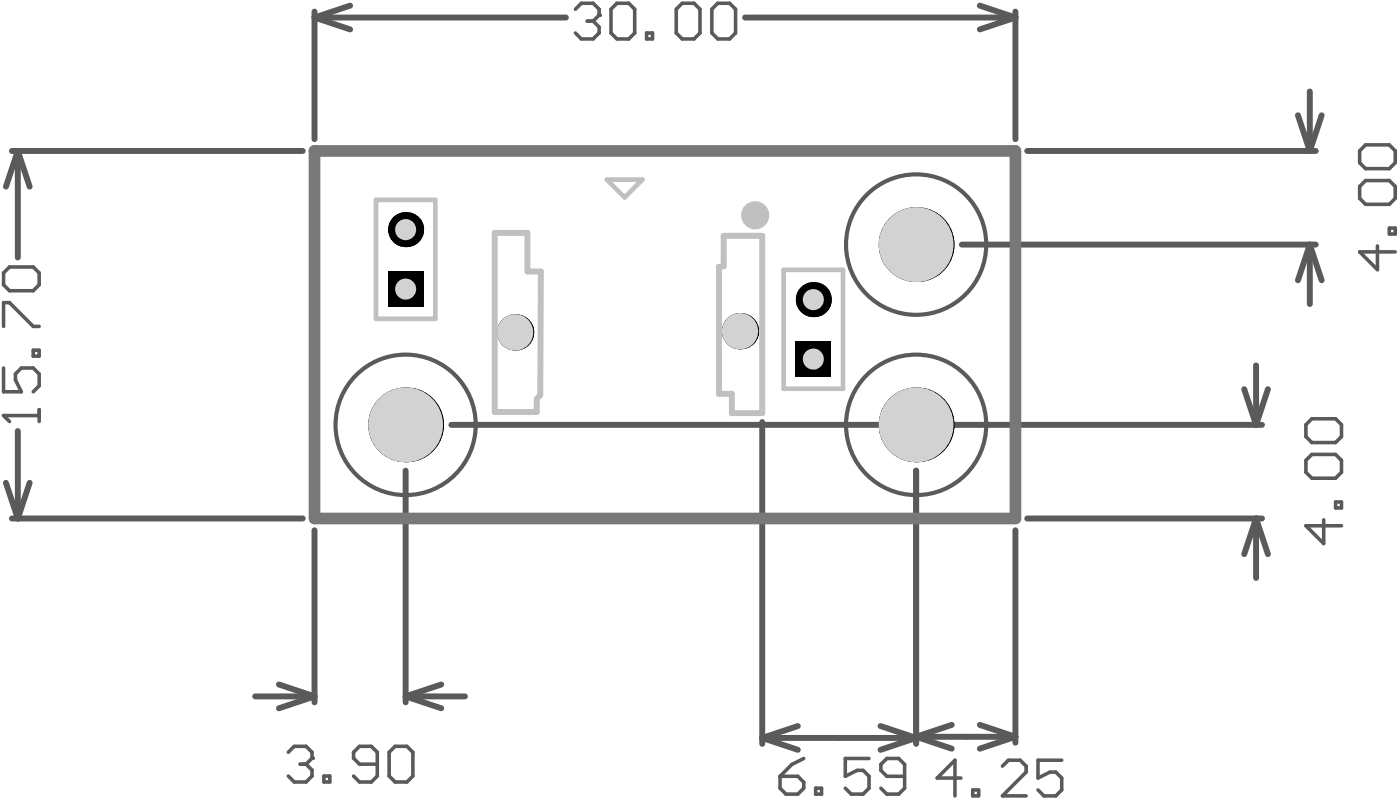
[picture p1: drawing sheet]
<svg xmlns="http://www.w3.org/2000/svg" width="199mm" height="114mm" viewBox="0 0 199 114" stroke-linecap="round" stroke-linejoin="round" font-family="sans-serif">
<g fill="none" stroke="#5a5a5a" stroke-width=".84">
<path d="M44.8 1.6v18.2M44.8 2.5l5 1.7M44.8 2.5h35.8M49.8 .8l-5 1.7M106.1 2.5h38.5M139.5 .8l5.1 1.7M144.6 1.6v18.2M144.6 2.5l-5.1 1.7M184.8 16.4l1.7 5.1M186.5 13v8.5M188.2 16.4l-1.7 5.1M1.7 21.5h41.4"/>
<path d="M2.5 21.5l1.7 5.1M2.5 21.5v15.1M2.5 21.5l-1.7 5.1M136.9 34.8h50.4M146.2 21.5h41.1M186.5 34.8l1.7 5.1M186.5 34.8v8.5M186.5 34.8l-1.7 5.1M177.1 55.4l1.7 5M178.8 52v8.4M180.5 55.4l-1.7 5M.8 68.7l1.7 5.1"/>
<path d="M1.7 73.8h41.4M2.5 61.3v12.5M4.2 68.7l-1.7 5.1M44.8 75.4v24.5M57.8 67v32.9M64.3 60.4h115.4M108.5 60v45.8M130.4 67v38.8M144.6 75.4v30.3M146.2 73.8h33.5M178.8 73.8l1.7 5M178.8 73.8v8.4"/>
<path d="M178.8 73.8l-1.7 5M36.3 99.1h8.5M39.7 97.4l5.1 1.7M44.8 99.1l-5.1 1.7M57.8 99.1h8.4M57.8 99.1l5 1.7M62.8 97.4l-5 1.7M108.5 105h21.9M108.5 105l5.1 1.7M113.6 103.3l-5.1 1.7M125.4 103.3l5 1.7M130.4 105l-5 1.7"/>
<path d="M130.4 104.8l5.1 1.7M130.4 104.8h14.2M135.5 103.1l-5.1 1.7M139.5 103.1l5.1 1.7M144.6 104.8l-5.1 1.7"/>
</g>
<path d="M41 107l.9-.8h1.7l.8 .8v.9" fill="none" stroke="#5a5a5a" stroke-width=".51"/>
<circle cx="44.4" cy="107.9" r=".25" fill="#5a5a5a"/>
<g fill="none" stroke="#5a5a5a" stroke-width=".51">
<path d="M81.9 1.3l.9-.8h1.7l.8 .8v.9M186.8 59.6h3.3l.9 .8v1.7l-.9 .9h-3.3l-.9-.9v-1.7zM186.8 64.6h3.3l.9 .9v1.7l-.9 .8h-3.3l-.9-.8v-1.7zM188.5 73.9v3.4l-2.6-2.5h5.1M190.1 71.4h.9v.9h-.9zM42.7 108.7h.9M43.6 108.7l.8 .9v.8l-.8 .8h-1.7l-.9-.8M44.4 107.9l-.8 .8M46.1 110.4h.9v.8h-.9zM53.7 108.7h-2.5l-.9-.8v-.9l.9-.8h1.7l.8 .8v3.4l-.8 .8h-1.7l-.9-.8M56.2 106.2h1.7l.9 .8v3.4l-.9 .8h-1.7l-.8-.8v-3.4zM111.1 110.4h2.5l.8 .9v.8l-.8 .9h-1.7l-.8-.9z"/>
<path d="M114.4 107.9l-1.7 .8-1.6 1.7M116.1 112.1h.9v.9h-.9zM123.7 107.9h-3.4v2.5l1.7-.8h.9l.8 .8v1.7l-.8 .9h-1.7l-.9-.9M128.8 110.4h-2.5l-.9-.8v-.9l.9-.8h1.6l.9 .8v3.4l-.9 .9h-1.6l-.9-.9M136.8 110.7h-3.4l2.6-2.6v5.1M138.5 112.4h.8v.8h-.8zM142.7 109l.9-.9h1.6l.9 .9v.8l-3.4 3.4h3.4M151.2 108.1h-3.4v2.6l1.7-.9h.8l.9 .9v1.7l-.9 .8h-1.7l-.8-.8"/>
</g>
<circle cx="85.3" cy="2.2" r=".25" fill="#5a5a5a"/>
<g fill="none" stroke="#5a5a5a" stroke-width=".51">
<path d="M83.6 3h.9M84.5 3l.8 .8v.9l-.8 .8h-1.7l-.9-.8M85.3 2.2l-.8 .8M87.8 .5h1.7l.9 .8v3.4l-.9 .8h-1.7l-.8-.8v-3.4zM92.1 4.7h.8v.8h-.8zM97.1 .5h1.7l.9 .8v3.4l-.9 .8h-1.7l-.8-.8v-3.4zM102.2 .5h1.7l.8 .8v3.4l-.8 .8h-1.7l-.9-.8v-3.4zM194.4 20.6h3.4l.8 .9v1.6l-.8 .9h-3.4l-.8-.9v-1.6zM194.4 25.7h3.4l.8 .8v1.7l-.8 .9h-3.4l-.8-.9v-1.7zM196.1 35v3.4l-2.5-2.6h5M197.8 32.4h.8v.9h-.8zM.5 59.1h5.1"/>
<path d="M5.6 58.3v1.7"/>
</g>
<circle cx=".5" cy="59.1" r=".25" fill="#5a5a5a"/>
<path d="M1.4 38h3.3l.9 .8v1.7l-.9 .9h-3.3l-.9-.9v-1.7zM.5 59.1l.9 .9M.5 46.4v-3.3h.9l3.3 3.3h.9M.5 52.4v3.3h2.5l-.8-1.7v-.8l.8-.8h1.7l.9 .8v1.7l-.9 .8M4.7 49.8h.9v.9h-.9z" fill="none" stroke="#5a5a5a" stroke-width=".51"/>
<g fill="none" stroke="#5a5a5a" stroke-width=".59">
<circle cx="130.4" cy="34.8" r="10"/>
<circle cx="57.7" cy="60.4" r="10"/>
<circle cx="130.4" cy="60.4" r="10"/>
</g>
<circle cx="44.8" cy="21.5" r=".83" fill="#787878"/>
<path d="M44.8 21.5h99.8v52.3h-99.8z" fill="none" stroke="#787878" stroke-width="1.7"/>
<circle cx="73.3" cy="47.3" r="2.58" fill="#000"/>
<circle cx="73.3" cy="47.3" r="2.58" fill="#d2d2d2"/>
<circle cx="130.4" cy="60.4" r="5.3" fill="#000"/>
<circle cx="130.4" cy="60.4" r="5.3" fill="#d2d2d2"/>
<circle cx="130.4" cy="34.8" r="5.3" fill="#000"/>
<circle cx="130.4" cy="34.8" r="5.3" fill="#d2d2d2"/>
<circle cx="105.4" cy="47.1" r="2.58" fill="#000"/>
<circle cx="105.4" cy="47.1" r="2.58" fill="#d2d2d2"/>
<path d="M113.3 48.6h5v5h-5z" fill-rule="evenodd" fill="#000"/>
<circle cx="115.8" cy="51.1" r="1.5" fill="#d2d2d2"/>
<circle cx="57.8" cy="60.4" r="5.3" fill="#000"/>
<circle cx="57.7" cy="60.4" r="5.3" fill="#d2d2d2"/>
<circle cx="57.8" cy="32.7" r="2.49" fill="#000"/>
<circle cx="57.7" cy="32.7" r="1.5" fill="#d2d2d2"/>
<path d="M55.3 38.6h4.9v5h-4.9z" fill-rule="evenodd" fill="#000"/>
<circle cx="57.7" cy="41.1" r="1.5" fill="#d2d2d2"/>
<circle cx="115.8" cy="42.6" r="2.49" fill="#000"/>
<circle cx="115.8" cy="42.6" r="1.5" fill="#d2d2d2"/>
<circle cx="73.3" cy="47.3" r="2.58" fill="#000"/>
<circle cx="73.3" cy="47.3" r="2.58" fill="#d2d2d2"/>
<circle cx="130.4" cy="60.4" r="5.3" fill="#000"/>
<circle cx="130.4" cy="60.4" r="5.3" fill="#d2d2d2"/>
<circle cx="130.4" cy="34.8" r="5.3" fill="#000"/>
<circle cx="130.4" cy="34.8" r="5.3" fill="#d2d2d2"/>
<circle cx="105.4" cy="47.1" r="2.58" fill="#000"/>
<circle cx="105.4" cy="47.1" r="2.58" fill="#d2d2d2"/>
<path d="M113.3 48.6h5v5h-5z" fill-rule="evenodd" fill="#000"/>
<circle cx="115.8" cy="51.1" r="1.5" fill="#d2d2d2"/>
<circle cx="57.8" cy="60.4" r="5.3" fill="#000"/>
<circle cx="57.7" cy="60.4" r="5.3" fill="#d2d2d2"/>
<circle cx="57.8" cy="32.7" r="2.49" fill="#000"/>
<circle cx="57.7" cy="32.7" r="1.5" fill="#d2d2d2"/>
<path d="M55.3 38.6h4.9v5h-4.9z" fill-rule="evenodd" fill="#000"/>
<circle cx="57.7" cy="41.1" r="1.5" fill="#d2d2d2"/>
<circle cx="115.8" cy="42.6" r="2.49" fill="#000"/>
<circle cx="115.8" cy="42.6" r="1.5" fill="#d2d2d2"/>
<path d="M70.4 33.1h4.7v5.5h1.9l-.1 17.6-.5 .6v1.8h-6zM103 33.5h5.5v25.3h-4.3v-2.8h-1.8v-18l.6-.1z" fill="none" stroke="#c0c0c0" stroke-width=".84"/>
<path d="M53.5 28.4h8.5v17h-8.5zM86.4 25.5h5.1l-2.6 2.6zM111.6 38.4h8.4v16.9h-8.4z" fill="none" stroke="#c0c0c0" stroke-width=".66"/>
<circle cx="107.5" cy="30.6" r=".95" fill="none" stroke="#c0c0c0" stroke-width="2.1"/>
</svg>
